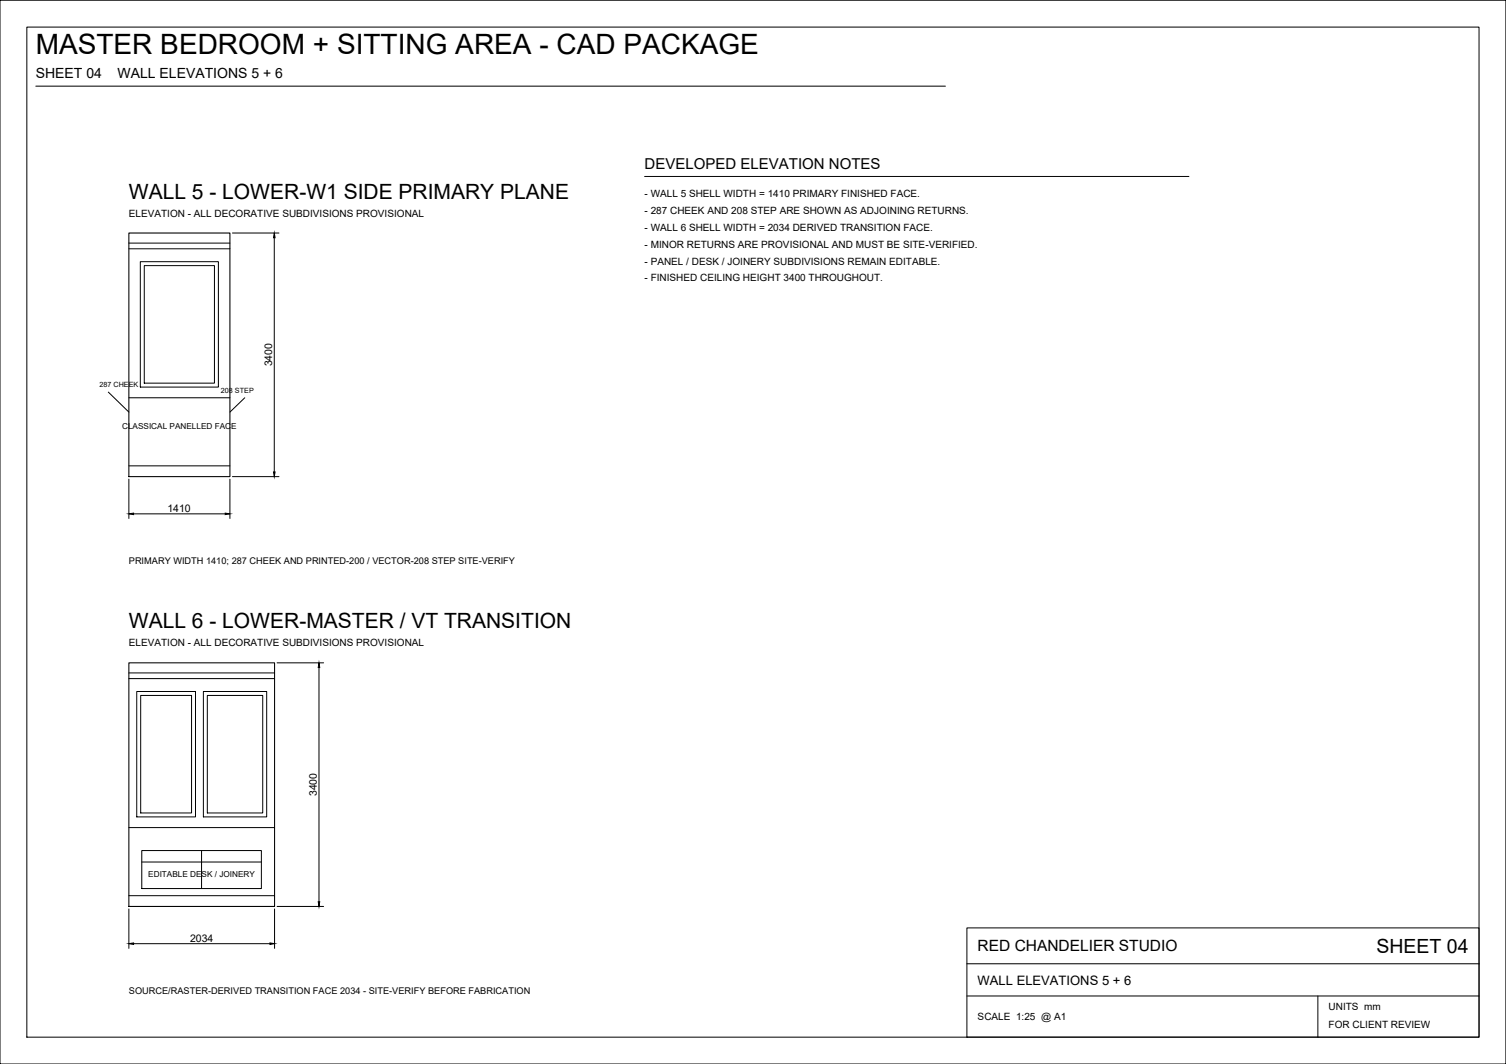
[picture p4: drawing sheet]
<svg xmlns="http://www.w3.org/2000/svg" width="841mm" height="594mm" viewBox="0 0 841 594" stroke-linecap="round" stroke-linejoin="round" font-family="sans-serif">
<defs><g id="words">
<text font-size="15.6" x="20" y="30">MASTER BEDROOM + SITTING AREA - CAD PACKAGE</text>
<g font-size="11.7">
<text x="72" y="111">WALL 5 - LOWER-W1 SIDE PRIMARY PLANE</text>
<text x="72" y="351">WALL 6 - LOWER-MASTER / VT TRANSITION</text>
</g>
<text font-size="10.9" x="769" y="532">SHEET 04</text>
<text font-size="8.7" x="546" y="531">RED CHANDELIER STUDIO</text>
<text font-size="8.4" x="360" y="94">DEVELOPED ELEVATION NOTES</text>
<g font-size="7.8">
<text x="20" y="43">SHEET 04</text>
<text x="66" y="43">WALL ELEVATIONS 5 + 6</text>
</g>
<text font-size="7.3" x="546" y="550">WALL ELEVATIONS 5 + 6</text>
<g font-size="5.9">
<text x="152" y="205" transform="rotate(-90 152 205)">3400</text>
<text x="93" y="286">1410</text>
<text x="177" y="445" transform="rotate(-90 177 445)">3400</text>
<text x="106" y="526">2034</text>
</g>
<g font-size="5.6">
<text x="360" y="110">- WALL 5 SHELL WIDTH = 1410 PRIMARY FINISHED FACE.</text>
<text x="360" y="120">- 287 CHEEK AND 208 STEP ARE SHOWN AS ADJOINING RETURNS.</text>
<text x="72" y="121">ELEVATION - ALL DECORATIVE SUBDIVISIONS PROVISIONAL</text>
<text x="360" y="129">- WALL 6 SHELL WIDTH = 2034 DERIVED TRANSITION FACE.</text>
<text x="360" y="138">- MINOR RETURNS ARE PROVISIONAL AND MUST BE SITE-VERIFIED.</text>
<text x="360" y="148">- PANEL / DESK / JOINERY SUBDIVISIONS REMAIN EDITABLE.</text>
<text x="360" y="157">- FINISHED CEILING HEIGHT 3400 THROUGHOUT.</text>
<text x="72" y="361">ELEVATION - ALL DECORATIVE SUBDIVISIONS PROVISIONAL</text>
<text x="546" y="569">SCALE 1:25 @ A1</text>
<text x="742" y="564">UNITS mm</text>
<text x="742" y="574">FOR CLIENT REVIEW</text>
</g>
<g font-size="5.1">
<text x="72" y="315">PRIMARY WIDTH 1410; 287 CHEEK AND PRINTED-200 / VECTOR-208 STEP SITE-VERIFY</text>
<text x="72" y="555">SOURCE/RASTER-DERIVED TRANSITION FACE 2034 - SITE-VERIFY BEFORE FABRICATION</text>
</g>
<g font-size="4.6">
<text x="68" y="240">CLASSICAL PANELLED FACE</text>
<text x="83" y="490">EDITABLE DESK / JOINERY</text>
</g>
<g font-size="4">
<text x="56" y="216">287 CHEEK</text>
<text x="123" y="220">208 STEP</text>
</g>
</g></defs>
<!-- layer: 20-SHEET-BORDER -->
<path d="M0 0h841v594h-841zM15 15h811v564h-811zM20 48h508M360 99h304M540 518h286v61h-286zM540 538h286M540 556h286M736 556v23" fill="none" stroke="#000" stroke-width=".56"/>
<!-- layer: 01-WALL -->
<path d="M72 130h56v136h-56zM72 370h81v136h-81z" fill="none" stroke="#000" stroke-width=".59"/>
<!-- layer: 09-WALL-PANELS -->
<path d="M72 139h56M78 146h44v70h-44zM81 148h39v66h-39zM72 222h56M72 260h56M72 379h81M76 386h33v70h-33zM79 388h28v66h-28zM114 386h35v70h-35zM116 388h31v66h-31zM72 462h81M72 500h81" fill="none" stroke="#000" stroke-width=".56"/>
<!-- layer: 11-LIGHTING -->
<path d="M72 136h56M72 376h81" fill="none" stroke="#000" stroke-width=".56"/>
<!-- layer: 13-DIMENSIONS -->
<path d="M130 130h26M153 133v130M72 268v21M128 268v21M130 266h26M75 287h51M155 370h26M178 373v130M72 508v22M153 508v22M155 506h26M75 527h76" fill="none" stroke="#000" stroke-width=".56"/>
<path d="M153 130l1 3h-1zM153 263h1l-1 3zM72 287l3-1v1zM126 286l2 1h-2zM178 370l1 3h-1zM178 503h1l-1 3zM72 527l3-1v1zM151 526l2 1h-2z" fill="#000" stroke="#000" stroke-width=".56"/>
<!-- layer: 18-PROVISIONAL -->
<path d="M60 219l12 11M137 222l-9 8" fill="none" stroke="#000" stroke-width=".56"/>
<!-- layer: 06-JOINERY -->
<path d="M79 475h67v21h-67zM113 475v21M79 481h67" fill="none" stroke="#000" stroke-width=".56"/>
<use href="#words"/>
</svg>
